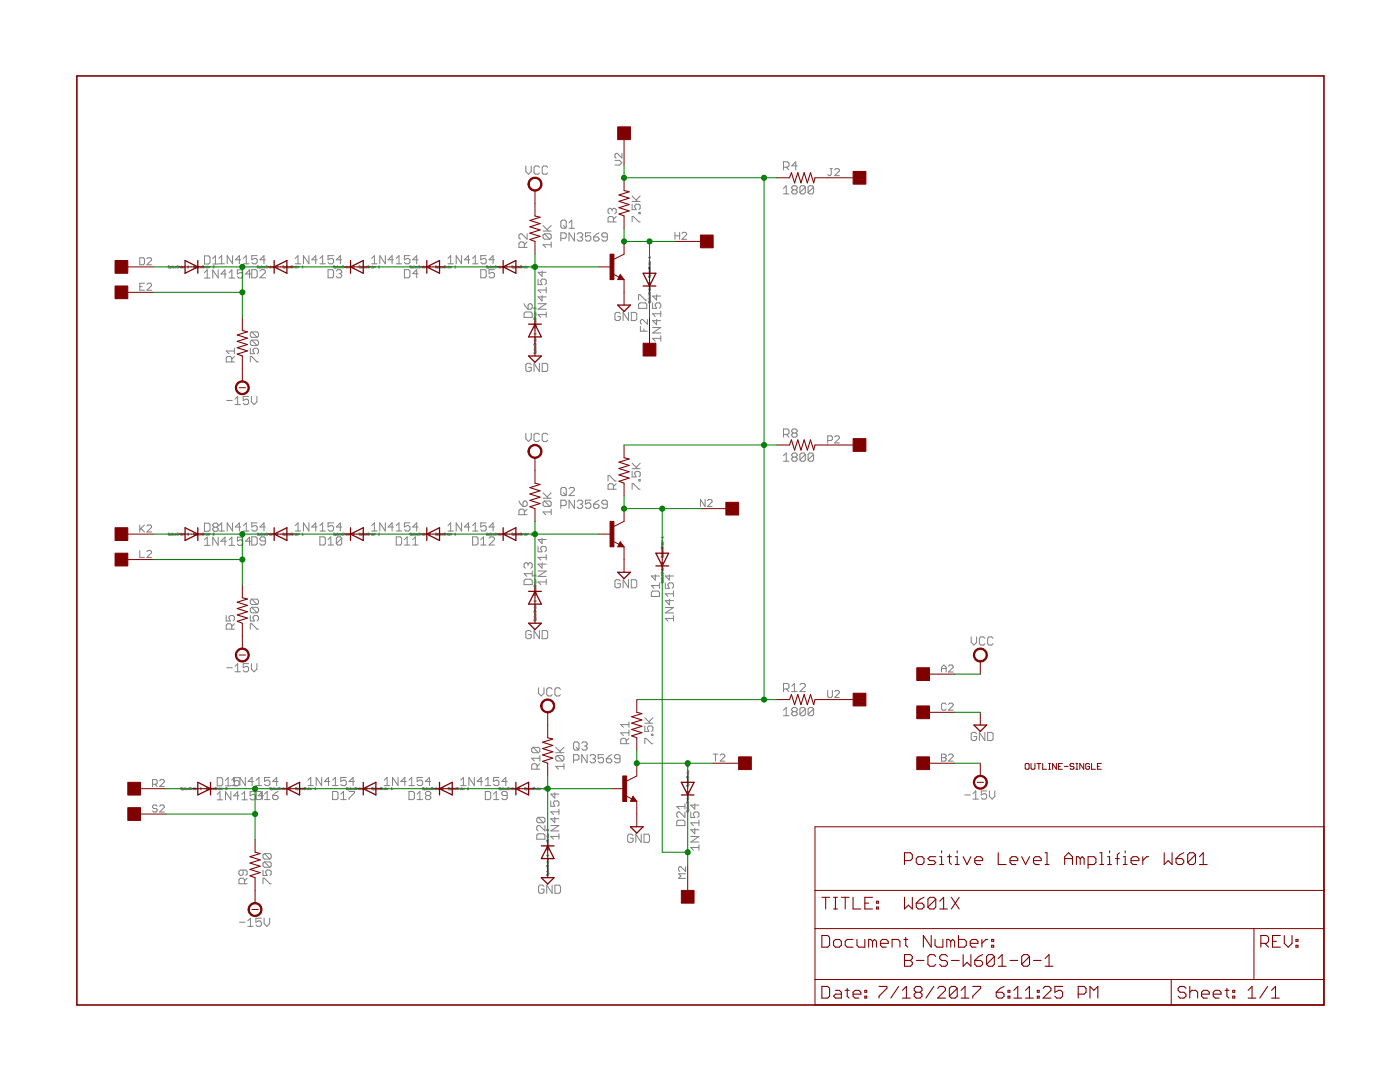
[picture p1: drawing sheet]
<svg xmlns="http://www.w3.org/2000/svg" width="279mm" height="216mm" viewBox="0 0 279 216" stroke-linecap="round" stroke-linejoin="round" font-family="sans-serif">
<g fill="none" stroke="#808080" stroke-width=".2">
<path d="M104.9 33.1v1.1l.6 .6 .5-.6v-1.1M107.7 33.4l-.3-.3h-.6l-.2 .3v1.1l.2 .3h.6l.3-.3M109.3 33.4l-.3-.3h-.5l-.3 .3v1.1l.3 .3h.5l.3-.3M122.7 32h1l.4 .5-.4 .4h-1M124.1 30.6v.9l-.9-.9h-.2l-.3 .2v.5l.3 .2M126.2 39.1l1 1.1M127.8 39.1l-.8 .8M156.4 33.4h.8l.3-.3v-.5l-.3-.3h-.8v1.6M156.4 37.6l.5-.5v1.6M156.4 38.7h1.1M156.9 33.4l.6 .5M158.3 37.9l-.3 .3v.2l.3 .3h.5l.3-.3v-.2l-.3-.3"/>
<path d="M158.3 37.9l-.3-.3v-.3l.3-.2h.5l.3 .2v.3l-.3 .3M158.3 37.9h.5M159.1 33.1h-1.1l.8-.8v1.6M160.7 37.3v1.1l-.3 .3h-.5l-.3-.3M160.7 37.3l-.3-.2h-.5l-.3 .2v1.1M160.7 37.3l-1.1 1.1M162.4 37.3v1.1l-.3 .3h-.6l-.2-.3M162.4 37.3l-.3-.2h-.6l-.2 .2v1.1M162.4 37.3l-1.1 1.1M165.7 33.7h.4M165.9 33.7v1.1l-.2 .3h-.3l-.2-.3M166.6 33.9l.2-.2h.5l.2 .2v.2l-.9 1h.9"/>
<path d="M27.9 51.4h.7l.2 .3v.9l-.2 .2h-.7zM27.9 57.2h.5M28.8 56.5h-.9v1.4h.9M29.3 56.7l.2-.2h.5l.2 .2v.3l-.9 .9h.9M29.3 51.7l.2-.3h.5l.2 .3v.2l-.9 .9h.9M33.8 53.1h-.3l.3 .2-.1 .1h-.2M33.9 53.4h.3l-.1-.2h-.2v.4M34.3 53.4h.1M34.3 53.2l.1 .2M34.4 53v.1M34.8 53.2l-.3 .1 .1 .1h.2M34.9 53.3h.3l-.1-.1-.2 .1 .2 .1"/>
<path d="M35.4 53.1h.2l-.1 .3h-.2zM35.7 53.2v.2M35.9 53.2l-.2 .1M36.2 53.1v.3h-.2v-.2h.2M36.4 53.3h.2v-.1l-.2 .1 .2 .1M36.7 53.2v.2M36.9 53.2l-.2 .1M37.4 53.4h.3M37.4 53.2l.1-.1v.3M38.9 53.1h-.3l.3 .2-.1 .1h-.2M39 53.4h.2l.1-.1-.3-.1v.4M39.4 53.4h.1"/>
<path d="M39.4 53.2l.1 .2M39.5 53v.1M39.9 53.2l-.3 .1 .1 .1h.2M40 53.3h.3l-.1-.1-.2 .1 .2 .1M40.4 53.1h.2v.3h-.2zM40.7 53.2v.2M40.8 51.1h.8l.3 .2v1.1l-.3 .3h-.8zM40.8 54.4l.6-.6v1.7M40.8 55.5h1.1M40.9 53.2l-.2 .1M41.3 53.1v.3h-.2v-.2h.2M41.4 53.3h.3l-.1-.1-.2 .1 .2 .1"/>
<path d="M41.8 53.2v.2M42 53.2l-.2 .1M42.5 52.7h1M42.5 51.6l.5-.5v1.6M42.5 53.1h.3l-.3 .3h.3M43.5 53.8v1.7l-1-1.7v1.7M43.7 51.6l.5-.6v1.6M43.7 52.6h1.1M45.2 54.7h-1.1l.8-.9v1.7M45.7 55.5h1.1M45.7 54.4l.6-.6v1.7M46.4 51v1.6l-1.1-1.6v1.6"/>
<path d="M48 51.8h-1l.8-.8v1.6M48.5 53.8h-1.1v.9l.5-.3h.3l.3 .3v.5l-.3 .3h-.6l-.2-.3M48.6 52.6h1.1M48.6 51.6l.5-.6v1.6M50.1 54.7h-1.1l.8-.9v1.7M50.2 53.8h.9l.2 .3v1.1l-.2 .2h-.9zM51.3 51h-1.1v.8l.9-.2 .2 .2v.6l-.2 .2h-.6l-.3-.2M51.6 53.1h-.3l.3 .2-.1 .1h-.2M51.7 53.4h.2l.1-.1-.3-.1v.4M51.9 54.1l.3-.3h.5l.3 .3v.3l-1.1 1h1.1M52.1 53.4h.1M52.1 53.2v.2"/>
<path d="M52.1 53v.1M52.6 53.2l-.3 .1 .1 .1h.2M52.7 53.3h.3l-.1-.1-.2 .1 .2 .1M53 51.8h-1.1l.8-.8v1.6M53.1 53.1h.2v.3h-.2zM53.4 53.2v.2M53.6 53.2l-.2 .1M54 53.1v.3h-.2v-.2h.2M54.1 53.3h.3l-.1-.1-.2 .1 .2 .1M54.5 53.2v.2M54.7 53.2l-.2 .1M55.2 53.1h.3l-.3 .3h.3"/>
<path d="M56.7 53.1h-.3l.3 .2-.1 .1h-.2M56.8 53.4h.2v-.1l-.2-.1v.4M57.1 53.4h.2M57.1 53.2l.1 .2M57.2 53v.1M57.7 53.2l-.3 .1 .1 .1h.2M57.8 53.3h.2v-.1l-.2 .1 .2 .1M58.2 53.1h.2v.3h-.2zM58.5 53.2v.2M58.7 53.2l-.2 .1M58.9 51.6l.6-.6v1.6M58.9 52.6h1.1"/>
<path d="M59.1 53.1v.3h-.3l.1-.2h.2M59.2 53.3h.3l-.1-.1-.2 .1 .2 .1M59.6 53.2v.2M59.8 53.2l-.2 .1M60.3 53.4h.2M60.3 53.2l.1-.1v.3M61.7 51v1.6l-1.1-1.6v1.6M63.3 51.8h-1.1l.8-.8v1.6M63.8 52.6h1.1M63.8 51.6l.6-.6v1.6M65.5 53.8h.8l.3 .3v1.1l-.3 .2h-.8zM66.6 51h-1.1v.8l.5-.2h.3l.3 .2v.6l-.3 .2h-.6l-.2-.2"/>
<path d="M66.8 53.1h-.2l.2 .2v.1h-.2M67 53.4h.2l-.1-.2h-.1v.4M67.1 54.1l.3-.3h.5l.3 .3v.3l-.3 .2M67.3 53.4h.1M67.3 53.2l.1 .2M67.4 53v.1M67.6 54.6h.3M67.8 53.2l-.2 .1v.1h.2M67.9 54.6l.3 .3v.3l-.3 .2h-.5l-.3-.2M67.9 53.3h.3l-.1-.1-.2 .1 .2 .1M68.2 51.8h-1.1l.8-.8v1.6M68.3 53.1h.3l-.1 .3h-.2z"/>
<path d="M68.7 53.2v.2M68.9 53.2l-.2 .1M69.3 53.1v.3h-.3l.1-.2h.2M69.4 53.3h.2v-.1l-.2 .1 .2 .1M69.7 53.2v.2M69.9 53.2l-.2 .1M70.4 53.1h.3l-.3 .3h.3M71.9 53.1h-.3l.3 .2-.1 .1h-.2M72 53.4h.3l-.1-.2h-.2v.4M72.4 53.4h.1M72.4 53.2l.1 .2M72.5 53v.1"/>
<path d="M72.9 53.2l-.3 .1 .1 .1h.2M73 53.3h.3l-.1-.1-.2 .1 .2 .1M73.4 53.1h.2v.3h-.2zM73.8 53.2v.2M74 53.2l-.2 .1M74.2 51.6l.5-.6v1.6M74.2 52.6h1M74.3 53.1v.3h-.2v-.2h.2M74.4 53.3h.3v-.1l-.3 .1 .3 .1M74.8 53.2v.2M75 53.2l-.2 .1M75.5 53.4h.3"/>
<path d="M75.5 53.2l.1-.1v.3M76.9 51v1.6l-1.1-1.6v1.6M78.5 51.8h-1.1l.9-.8v1.6M79.1 52.6h1.1M79.1 51.6l.5-.6v1.6M80.7 53.8h.8l.3 .3v1.1l-.3 .2h-.8zM81.8 51h-1.1v.8l.6-.2h.2l.3 .2v.6l-.3 .2h-.5l-.3-.2M82.1 53.1h-.3l.3 .2-.1 .1h-.2M82.2 53.4h.2v-.2h-.2v.4M82.5 53.4h.2M82.5 53.2l.1 .2M82.6 53v.1"/>
<path d="M83.1 53.2l-.3 .1 .1 .1h.2M83.2 53.3h.2v-.1l-.2 .1 .2 .1M83.4 51.8h-1l.8-.8v1.6M83.4 54.6h-1l.8-.8v1.6M83.5 53.1h.3l-.1 .3h-.2zM83.9 53.2v.2M84.1 53.2l-.2 .1M84.5 53.1v.3h-.3l.1-.2h.2M84.6 53.3h.3l-.1-.1-.2 .1 .2 .1M85 53.2v.2M85.2 53.2l-.2 .1M85.7 53.1h.2l-.2 .3h.2"/>
<path d="M87.1 53.1h-.2l.2 .2v.1h-.2M87.2 53.4h.2l.1-.1-.3-.1v.4M87.6 53.4h.2M87.6 53.2l.1 .2M87.7 53v.1M88.1 53.2l-.2 .1v.1h.2M88.3 53.3h.2v-.1l-.2 .1 .2 .1M88.6 53.1h.3l-.1 .3h-.2zM89 53.2v.2M89.2 53.2l-.2 .1M89.4 51.6l.5-.6v1.6M89.4 52.6h1.1"/>
<path d="M89.6 53.1v.3h-.3l.1-.2h.2M89.7 53.3h.2v-.1l-.2 .1 .2 .1M90.1 53.2v.2M90.3 53.2l-.2 .1M90.7 53.4h.3M90.7 53.2l.2-.1v.3M92.1 51v1.6l-1.1-1.6v1.6M93.8 51.8h-1.1l.8-.8v1.6M94.3 52.6h1.1M94.3 51.6l.5-.6v1.6M95.9 53.8h.9l.2 .3v1.1l-.2 .2h-.9zM97 51h-1.1v.8l.6-.2h.3l.2 .2v.6l-.2 .2h-.6l-.3-.2"/>
<path d="M97.3 53.1h-.3l.3 .2-.1 .1h-.2M97.4 53.4h.2l.1-.1-.3-.1v.4M97.8 53.4h.1M97.8 53.2l.1 .2M97.9 53v.1M98.3 53.2l-.3 .1 .1 .1h.2M98.4 53.3h.3l-.1-.1-.2 .1 .2 .1M98.7 53.8h-1.1v.8l.5-.2h.3l.3 .2v.6l-.3 .2h-.5l-.3-.2M98.7 51.8h-1.1l.8-.8v1.6M98.8 53.1h.2v.3h-.2zM99.2 53.2v.2M99.4 53.2l-.2 .1"/>
<path d="M99.7 53.1v.3h-.2v-.2h.2M99.8 53.3h.3l-.1-.1-.2 .1 .2 .1M100.2 53.2v.2M100.4 53.2l-.2 .1M100.9 53.1h.3l-.3 .3h.3M102.4 53.1h-.3l.3 .2-.1 .1h-.2M102.5 53.4h.2v-.1l-.2-.1v.4M102.9 53.4h.1M102.9 53.2v.2M102.9 53v.1M103.4 53.2l-.3 .1 .1 .1h.2M103.5 53.3h.2v-.1l-.2 .1 .2 .1"/>
<path d="M103.9 53.1h.2v.3h-.2zM104.2 53.2v.2M104.4 53.2l-.2 .1M104.6 49.4v-.8l-.2-.3h-.6l-.2 .3v.8h1.6M104.8 53.1v.3h-.2v-.2h.2M104.9 53.3h.3l-.1-.1-.2 .1 .2 .1M105.2 46.7v1l-1.1-1h-.3l-.2 .2v.6l.2 .2M105.2 48.3l-.6 .5M105.3 53.2v.2M105.5 53.2l-.2 .1M106 53.4h.2M106 53.2l.1-.1v.3"/>
<path d="M107.4 55.7v1.1h.8l-.3-.6v-.2l.3-.3h.5l.3 .3v.5l-.3 .3M108.2 54.1v1l-.8-.8h1.6M108.2 59v1l-.8-.8h1.6M108.4 46.1h1.6M108.4 45l1.1 1.1M108.6 46.7h1.1l.3 .2v.6l-.3 .2M108.6 46.7l-.2 .2v.6l.2 .2h1.1M108.6 46.7l1.1 1M109 57.9h-1.6l.5 .5M109 57.3v1.1M110 48.8h-1.6l.5 .6M110 48.3v1.1"/>
<path d="M110 45l-.8 .8M111.9 44.2l.3-.3h.5l.3 .3v1.1l-.3 .3h-.5l-.3-.3zM111.9 47.6h.8l.3-.3v-.6l-.3-.2h-.8v1.6M112.5 45l.5 .6M113.6 45.6h1M113.6 44.5l.5-.6v1.7M114.6 46.5v1.6l-1-1.6v1.6M115.2 46.7l.3-.2h.5l.3 .2v.3l-.3 .3M115.7 47.3h.3M116 47.3l.3 .3v.2l-.3 .3h-.5l-.3-.3M117.9 46.5h-1.1v.8l.6-.3h.2l.3 .3v.5l-.3 .3h-.5l-.3-.3M118.5 47.3h.8l.2 .3v.2l-.2 .3h-.6l-.2-.3z"/>
<path d="M119.5 46.5l-.5 .2-.5 .6M121.2 47.3h-.8l-.3-.3v-.3l.3-.2h.5l.3 .2v1.1l-.3 .3h-.5l-.3-.3M122.2 41.8l.2-.2h.3l.3 .2v.6l-.3 .3M122.2 41.8l-.3-.2h-.3l-.3 .2v.6l.3 .3M122.2 41.8v.3M122.4 44.3v-.8l-.2-.3h-.6l-.3 .3v.8h1.7M123 43.2l-.6 .6M126.2 40.7v1.1h.8l-.3-.5v-.3l.3-.3h.5l.3 .3v.6l-.3 .2M126.2 44.3v-1.1h.2l1.1 1.1h.3M126.2 40.2h1.6M127.4 59.9v-1.1h.3l1.1 1.1h.3M127.5 42.4h.3v.3h-.3z"/>
<path d="M129.4 54.5h.1M129.4 59.6h.1M129.4 52.7h.4v.2h-.2v-.2M129.4 57.7h.4v.2l-.2 .1v-.3M129.5 55.1l-.1 .2 .2 .1 .2-.3v.3M129.5 53.4h.3v.2h-.3zM129.5 58.4h.3v.2l-.3 .1zM129.6 53.2h.2M129.6 54.1v.3l.2-.1v-.2M129.6 59.2v.2h.2v-.2M129.6 52l.1 .2M129.6 53l.1 .2"/>
<path d="M129.6 57.1l.1 .2M129.6 58.1l.1 .2M129.6 52.2h.2M129.6 58.3h.2M129.6 57.3h.2M129.8 56.3v.3l-.2-.3-.2 .1 .1 .2M129.8 51.2v.3M129.8 52.4v.2l-.2-.2 .1-.1v.3M129.8 53.8v.2l-.2-.2 .1-.1v.3M129.8 54.5v.1M129.8 55v-.2l-.2-.1v.3h.3M129.8 57.4v.2l-.2-.2h.1v.2"/>
<path d="M129.8 58.9v.2l-.2-.2 .1-.1v.3M129.8 59.6v.1M129.8 54.5l-.2 .1M129.8 59.6l-.2 .1M129.8 51.4h-.4l.2 .1M131 58.8v1.1l-.8-.8h1.7M134.7 46.4v1.4M134.7 47.1h.9M135.6 46.4v1.4M136.1 46.6l.2-.2h.5l.2 .2v.2l-.9 1h.9M45.3 79.9h1.1M46.2 72.2v-.8l-.2-.3h-.6l-.3 .3v.8h1.7"/>
<path d="M46.8 69.5v1.1M46.8 71.1l-.6 .6M46.8 70h-1.7l.6 .6M46.9 79.7l.5-.6v1.6M49.6 79.1h-1.1v.8l.8-.2 .3 .2v.6l-.3 .2h-.5l-.3-.2M50 69.5v1.1h.8l-.3-.6v-.2l.3-.3h.5l.3 .3v.5l-.3 .3M50 72.2v-1.1h.2l1.1 1.1h.3M50.2 79.1v1.1l.5 .5 .6-.5v-1.1M50.2 66.2h1.1l.3 .3v.5l-.3 .3M50.2 67.9h1.1l.3 .2v.6l-.3 .2M50.2 67.9l-.2 .2v.6l.2 .2h1.1M50.2 66.2l-.2 .3v.5l.2 .3h1.1"/>
<path d="M50.2 67.9l1.1 1M50.2 66.2l1.1 1.1M104.6 60.6l.3 .6 .5 .5M104.9 62.3h1l.3 .2v.8h-1.6v-.8zM105.4 60.9l.3-.3h.2l.3 .3v.5l-.3 .3h-.5zM106 72.8l-.3-.3h-.5l-.3 .3v1.1l.3 .2h.5l.3-.2v-.6h-.5M106.5 69.8h.1M106.5 64.7h.1M106.6 62.8h.4v.2l-.2 .1-.1-.3M106.6 68.7l.3-.1 .1 .2-.4 .1zM106.6 67.9h.4v.2l-.2 .1-.1-.3M106.6 65.3v.1l.1 .1 .2-.2v.2"/>
<path d="M106.6 70.3v.2l.1 .1 .2-.3v.3M106.6 63.5h.3l.1 .2-.4 .1zM106.7 64.3l.1 .2h.2v-.2M106.7 69.3l.1 .3 .2-.1v-.2M106.7 62.1l.1 .2M106.7 63.2l.1 .2M106.7 67.2l.1 .2M106.7 68.3l.1 .2M106.7 68.5h.3M106.7 67.4h.3M106.7 63.4h.3M106.7 62.3h.3"/>
<path d="M107 61.4v.3l-.3-.3-.1 .1v.2M107 62.5l-.1 .2-.2-.2h.1v.2M107 63.9l-.1 .2-.2-.2h.1v.2M107 64.6v.2M107 65.1v-.2h-.2l-.1 .2h.4M107 66.5v.2M107 67.6l-.1 .2-.2-.2 .1-.1v.3M107 69l-.1 .2-.2-.2h.1v.2M107 69.7v.1M107 70.2v-.2h-.2l-.1 .2h.4M107 64.7l-.3 .1M107 69.8h-.3"/>
<path d="M107 66.6h-.4l.1 .1M107.4 60.6h1.6l-1.6 1.1h1.6M107.7 72.5v1.6l-1.1-1.6v1.6M108.2 72.5h.8l.3 .3v1.1l-.3 .2h-.8zM109 62.8h-1.6l.5 .5M109 62.3v1M123.8 62.6l-.3-.3h-.5l-.3 .3v1.1l.3 .3h.5l.3-.3v-.5h-.5M125.4 62.3v1.7l-1-1.7v1.7M126 62.3h.8l.3 .3v1.1l-.3 .3h-.8zM127.7 60.4h1.1l.3 .3v.8h-1.7v-.8zM127.8 65.2v.9h1.4M128.5 65.6v.5"/>
<path d="M129.2 63.8v.9l-.9-.9h-.3l-.2 .2v.5l.2 .2M129.5 60.2l-.1 .2h.2l.2-.2v.2M129.8 60.1v-.2l-.2-.1v.3h.3M130.2 60.4v1.1h.8l-.2-.5v-.3l.2-.3h.6l.3 .3v.6l-.3 .2M130.2 65.3h1.7l-1.7 1.1h1.7M131 63.7v1.1l-.8-.8h1.7M131.9 67.5h-1.7l.6 .6M131.9 62.1v1.1M131.9 67v1.1M131.9 62.6h-1.7l.6 .6M46.9 80.7h1.1M103.6 100l.2 .5 .6 .5"/>
<path d="M104.6 100h.3l.3 .2v.6l-.3 .2h-.5v-.8zM104.9 86.5v1l.6 .6 .5-.6v-1M107.7 86.7l-.3-.2h-.6l-.2 .2v1.1l.2 .3h.6l.3-.3M108.4 99.4h1.6M108.4 98.3l1.1 1.1M108.6 100h1.1l.3 .2v.6l-.3 .2M108.6 100l-.2 .2v.6l.2 .2h1.1M108.6 100l1.1 1M109.3 86.7l-.3-.2h-.5l-.3 .2v1.1l.3 .3h.5l.3-.3M110 98.3l-.8 .8M111.9 97.5l.3-.2h.5l.3 .2v1.1l-.3 .3h-.5l-.3-.3zM112.5 98.3l.5 .6"/>
<path d="M113.6 97.5l.2-.2h.6l.2 .2v.3l-1 1.1h1M114.6 99.8v1.6l-1-1.6v1.6M117.9 99.8h-1.1v.8l.6-.3h.2l.3 .3v.6l-.3 .2h-.5l-.3-.2M119.5 99.8l-1 .8M121.3 96v-1.1h.3l1.1 1.1h.3M122.4 97.6v-.8l-.2-.3h-.6l-.3 .3v.8h1.7M123 96.5l-.6 .6M126.2 94.1v1.1h.8l-.3-.6v-.3l.3-.2h.5l.3 .2v.6l-.3 .3M126.2 97.6v-1.1h.2l1.1 1.1h.3M126.2 93.5h1.6M126.2 92.4l1 1.1M127.5 95.7h.3v.3h-.3z"/>
<path d="M127.8 92.4l-.8 .8M140.7 99.7v1.4l-.9-1.4v1.4M141.2 99.9l.2-.2h.5l.2 .2v.2l-.9 1h.9M156.4 86.7h.8l.3-.3v-.5l-.3-.3h-.8v1.6M156.4 90.9l.5-.5v1.6M156.4 92h1.1M156.9 86.7l.6 .5M158.3 86.4l-.3-.3v-.2l.3-.3h.5l.3 .3v.2l-.3 .3M158.3 86.4l-.3 .3v.3l.3 .2h.5l.3-.2v-.3l-.3-.3M158.3 91.2l-.3-.3v-.2l.3-.3h.5l.3 .3v.2l-.3 .3M158.3 91.2l-.3 .3v.3l.3 .2h.5l.3-.2v-.3l-.3-.3M158.3 91.2h.5"/>
<path d="M158.3 86.4h.5M160.7 90.7l-.3-.3h-.5l-.3 .3v1.1M160.7 90.7v1.1l-.3 .2h-.5l-.3-.2M160.7 90.7l-1.1 1.1M162.4 90.7l-.3-.3h-.6l-.2 .3v1.1M162.4 90.7v1.1l-.3 .2h-.6l-.2-.2M162.4 90.7l-1.1 1.1M165.2 87.9h.7l.2-.2v-.5l-.2-.2h-.7v1.4M166.6 87.2l.2-.2h.5l.2 .2v.2l-.9 1h.9M27.9 109.8v1.4h.9M27.9 104.8v1.4M28.1 105.5l.7 .7"/>
<path d="M28.8 104.8l-.9 .9M29.3 110.1l.2-.3h.5l.2 .3v.2l-.9 .9h.9M29.3 105l.2-.2h.5l.2 .2v.2l-.9 1h.9M33.8 106.4h-.3l.3 .2-.1 .2-.2-.1M33.9 106.8h.2l.1-.2-.3-.1v.4M34.3 106.5l.1 .3M34.3 106.8h.1M34.4 106.3v.1M34.8 106.5l-.3 .1 .1 .2h.2M34.9 106.6h.3l-.1-.1-.2 .1 .2 .2M35.4 106.4h.2l-.1 .4-.2-.1zM35.7 106.5v.3"/>
<path d="M35.9 106.5l-.2 .1M36.2 106.4v.4l-.2-.1v-.2h.2M36.4 106.6h.2v-.1l-.2 .1 .2 .2M36.7 106.5v.3M36.9 106.5l-.2 .1M37.4 106.5l.1-.1v.4M37.4 106.8h.3M38.9 106.4h-.3l.3 .2-.1 .2-.2-.1M39 106.8h.2l.1-.2-.3-.1v.4M39.4 106.5l.1 .3M39.4 106.8h.1M39.5 106.3v.1"/>
<path d="M39.9 106.5l-.3 .1 .1 .2h.2M40 106.6h.3l-.1-.1-.2 .1 .2 .2M40.4 106.4h.2v.4l-.2-.1zM40.7 106.5v.3M40.8 108.8h1.1M40.8 107.7l.6-.5v1.6M40.8 104.4h.8l.3 .3v1l-.3 .3h-.8zM40.9 106.5l-.2 .1M41.3 106.4v.4l-.2-.1v-.2h.2M41.4 106.6h.3l-.1-.1-.2 .1 .2 .2M41.8 106.5v.3M42 106.5l-.2 .1"/>
<path d="M42.5 106.4h.3l-.3 .4h.3M42.7 105.2l-.2-.3v-.2l.2-.3h.6l.2 .3v.2l-.2 .3M42.7 105.2l-.2 .3v.2l.2 .3h.6l.2-.3v-.2l-.2-.3M42.7 105.2h.6M43.5 107.2v1.6l-1-1.6v1.6M43.7 104.9l.5-.6v1.7M43.7 106h1.1M45.2 108h-1.1l.8-.8v1.6M45.7 108.8h1.1M45.7 107.7l.6-.5v1.6M46.4 104.3v1.7l-1.1-1.7v1.7M48 105.2h-1l.8-.9v1.7"/>
<path d="M48.5 107.2h-1.1v.8l.5-.3h.3l.3 .3v.5l-.3 .3h-.6l-.2-.3M48.6 104.9l.5-.6v1.7M48.6 106h1.1M50.1 108h-1.1l.8-.8v1.6M50.2 119.5h1.1l.3 .3v.6l-.3 .2M50.2 119.5l-.2 .3v.6l.2 .2h1.1M50.2 119.5l1.1 1.1M50.2 107.1h.9l.2 .3v1.1l-.2 .3h-.9zM51.3 104.3h-1.1v.9l.9-.3 .2 .3v.5l-.2 .3h-.6l-.3-.3M51.6 106.4h-.3l.3 .2-.1 .2-.2-.1M51.7 106.8h.2l.1-.2-.3-.1v.4M52.1 106.5v.3"/>
<path d="M52.1 106.8h.1M52.1 106.3v.1M52.6 106.5l-.3 .1 .1 .2h.2M52.7 106.6h.3l-.1-.1-.2 .1 .2 .2M53 105.2h-1.1l.8-.9v1.7M53 107.9h-.8l-.3-.2v-.3l.3-.3h.5l.3 .3v1.1l-.3 .3h-.5l-.3-.3M53.1 106.4h.2v.4l-.2-.1zM53.4 106.5v.3M53.6 106.5l-.2 .1M54 106.4v.4l-.2-.1v-.2h.2M54.1 106.6h.3l-.1-.1-.2 .1 .2 .2M54.5 106.5v.3"/>
<path d="M54.7 106.5l-.2 .1M55.2 106.4h.3l-.3 .4h.3M56.7 106.4h-.3l.3 .2-.1 .2-.2-.1M56.8 106.8h.2v-.2l-.2-.1v.4M57.1 106.5l.1 .3M57.1 106.8h.2M57.2 106.3v.1M57.7 106.5l-.3 .1 .1 .2h.2M57.8 106.6h.2v-.1l-.2 .1 .2 .2M58.2 106.4h.2v.4l-.2-.1zM58.5 106.5v.3M58.7 106.5l-.2 .1"/>
<path d="M58.9 104.9l.6-.6v1.7M58.9 106h1.1M59.1 106.4v.4l-.3-.1 .1-.2h.2M59.2 106.6h.3l-.1-.1-.2 .1 .2 .2M59.6 106.5v.3M59.8 106.5l-.2 .1M60.3 106.5l.1-.1v.4M60.3 106.8h.2M61.7 104.3v1.7l-1.1-1.7v1.7M63.3 105.2h-1.1l.8-.9v1.7M63.8 106h1.1M63.8 104.9l.6-.6v1.7"/>
<path d="M63.8 107.1h.9l.2 .3v1.1l-.2 .3h-.9zM65.5 108.8h1.1M65.5 107.7l.5-.6v1.7M66.6 104.3h-1.1v.9l.5-.3h.3l.3 .3v.5l-.3 .3h-.6l-.2-.3M66.8 106.4h-.2v.1l.2 .2h-.2M67 106.8h.1l.1-.2-.2-.1v.4M67.3 106.8h.1M67.3 106.5l.1 .3M67.4 106.3v.1M67.8 106.5l-.2 .1v.2h.2M67.9 106.6h.3l-.1-.1-.2 .1 .2 .2M68.2 107.4v1.1l-.3 .3h-.5l-.3-.3"/>
<path d="M68.2 107.4l-.3-.3h-.5l-.3 .3v1.1M68.2 105.2h-1.1l.8-.9v1.7M68.2 107.4l-1.1 1.1M68.4 106.4h.2l-.1 .4-.2-.1zM68.7 106.5v.3M68.9 106.5l-.2 .1M69.3 106.4v.4h-.2l-.1-.2 .3-.1M69.4 106.6h.2v-.1l-.2 .1 .2 .2M69.7 106.5v.3M69.9 106.5l-.2 .1M70.4 106.4h.3l-.3 .4h.3M71.9 106.4h-.2l-.1 .1 .3 .2h-.3"/>
<path d="M72 106.8h.2l.1-.2-.3-.1v.4M72.4 106.8h.1M72.4 106.5l.1 .3M72.5 106.3v.1M72.9 106.5l-.3 .1 .1 .2h.2M73 106.6h.3l-.1-.1-.2 .1 .2 .2M73.4 106.4h.2v.4l-.2-.1zM73.8 106.5v.3M74 106.5l-.2 .1M74.2 104.9l.5-.6v1.7M74.2 106h1M74.3 106.4v.4h-.2v-.2l.2-.1"/>
<path d="M74.4 106.6h.3v-.1l-.3 .1 .3 .2M74.8 106.5v.3M75 106.5l-.2 .1M75.5 106.8h.3M75.5 106.5l.1-.1v.4M76.9 104.3v1.7l-1.1-1.7v1.7M78.5 105.2h-1.1l.9-.9v1.7M79.1 106h1.1M79.1 104.9l.5-.6v1.7M79.1 107.1h.8l.3 .3v1.1l-.3 .3h-.8zM80.7 108.8h1.1M80.7 107.7l.6-.6v1.7"/>
<path d="M81.8 104.3h-1.1v.9l.6-.3h.2l.3 .3v.5l-.3 .3h-.5l-.3-.3M82.1 106.4h-.2l-.1 .1 .3 .2h-.3M82.2 106.8h.2v-.2l-.2-.1v.4M82.4 108.8h1M82.4 107.7l.5-.6v1.7M82.5 106.8h.2M82.5 106.5l.1 .3M82.6 106.3v.1M83.1 106.5l-.3 .1 .1 .2h.2M83.2 106.6h.2v-.1l-.2 .1 .2 .2M83.4 105.2h-1l.8-.9v1.7M83.5 106.4h.3l-.1 .4-.2-.1z"/>
<path d="M83.9 106.5v.3M84.1 106.5l-.2 .1M84.5 106.4v.4h-.2l-.1-.2 .3-.1M84.6 106.6h.3l-.1-.1-.2 .1 .2 .2M85 106.5v.3M85.2 106.5l-.2 .1M85.7 106.4h.2l-.2 .4h.2M87.1 106.4h-.1l-.1 .1 .2 .2h-.2M87.2 106.8h.2l.1-.2-.3-.1v.4M87.6 106.8h.2M87.6 106.5l.1 .3M87.7 106.3v.1"/>
<path d="M88.1 106.5l-.2 .1v.2h.2M88.3 106.6h.2v-.1l-.2 .1 .2 .2M88.7 106.4h.2l-.1 .4-.2-.1zM89 106.5v.3M89.2 106.5l-.2 .1M89.4 104.9l.5-.6v1.7M89.4 106h1.1M89.6 106.4v.4h-.2l-.1-.2 .3-.1M89.7 106.6h.2v-.1l-.2 .1 .2 .2M90.1 106.5v.3M90.3 106.5l-.2 .1M90.7 106.8h.3"/>
<path d="M90.7 106.5l.2-.1v.4M92.1 104.3v1.7l-1.1-1.7v1.7M93.8 105.2h-1.1l.8-.9v1.7M94.3 104.9l.5-.6v1.7M94.3 106h1.1M94.3 107.1h.8l.3 .3v1.1l-.3 .3h-.8zM95.9 108.8h1.1M95.9 107.7l.6-.6v1.7M97 104.3h-1.1v.9l.6-.3h.3l.2 .3v.5l-.2 .3h-.6l-.3-.3M97.3 106.4h-.2l-.1 .1 .3 .2h-.3M97.4 106.8h.2l.1-.2-.3-.1v.4M97.6 107.4l.3-.3h.5l.3 .3v.3l-1.1 1.1h1.1"/>
<path d="M97.8 106.5l.1 .3M97.8 106.8h.1M97.9 106.3v.1M98.3 106.5l-.3 .1 .1 .2h.2M98.4 106.6h.3l-.1-.1-.2 .1 .2 .2M98.7 105.2h-1.1l.8-.9v1.7M98.8 106.4h.2v.4l-.2-.1zM99.2 106.5v.3M99.4 106.5l-.2 .1M99.7 106.4v.4h-.2v-.2l.2-.1M99.8 106.6h.3l-.1-.1-.2 .1 .2 .2M100.2 106.5v.3"/>
<path d="M100.4 106.5l-.2 .1M100.9 106.4h.3l-.3 .4h.3M102.4 106.4h-.2l-.1 .1 .3 .2h-.3M102.5 106.8h.2v-.2l-.2-.1v.4M102.9 106.5v.3M102.9 106.8h.1M102.9 106.3v.1M103.4 106.5l-.3 .1 .1 .2h.2M103.5 106.6h.2v-.1l-.2 .1 .2 .2M103.9 106.4h.2v.4l-.2-.1zM104.2 106.5v.3M104.4 106.5l-.2 .1"/>
<path d="M104.6 102.7v-.8l-.2-.3h-.6l-.2 .3v.8h1.6M104.8 106.4v.4h-.2v-.2l.2-.1M104.9 115.6h1l.3 .2v.8h-1.6v-.8zM104.9 106.6h.3l-.1-.1-.2 .1 .2 .2M105.2 101.6l-.6 .6M105.3 106.5v.3M105.4 112.6l-.3-.3h-.2l-.3 .3v.5l.3 .3M105.4 112.6l.3-.3h.2l.3 .3v.5l-.3 .3M105.4 112.6v.2M105.5 106.5l-.2 .1M106 106.5l.1-.1v.4M106 106.8h.2"/>
<path d="M106.2 113.9v1.1M106.2 114.5h-1.6l.5 .5M106.5 118h.1M106.6 116.2h.4v.2h-.2l-.1-.2M106.6 116.9l.3-.1 .1 .2-.4 .1zM106.6 118.6v.2l.1 .1 .2-.3v.3M106.7 115.7h.3M106.7 117.6l.1 .2h.2v-.2M106.7 115.5l.1 .2M106.7 116.5l.1 .2M106.7 116.7h.3M107 115.8l-.1 .2-.2-.2h.1v.2"/>
<path d="M107 114.7v.3l-.3-.3-.1 .1v.2M107 117.3l-.1 .2-.2-.2 .1-.1v.3M107 118v.1M107 118.5v-.2l-.2-.1-.1 .3h.4M107 119.8v.3M107 118l-.3 .1M107 119.9h-.4l.1 .2M107.4 109v1.1h.8l-.3-.5v-.3l.3-.3h.5l.3 .3v.5l-.3 .3M107.4 113.9h1.6l-1.6 1.1h1.6M108.2 107.4v1.1l-.8-.8h1.6M108.2 112.3v1.1l-.8-.8h1.6M109 111.2h-1.6l.5 .5"/>
<path d="M109 110.7v1M109 115.6v1M109 116.1h-1.6l.5 .5M110 101.6v1.1M110 102.2h-1.6l.5 .5M111.9 100.9h.8l.3-.3v-.5l-.3-.3h-.8v1.6M115.2 100.1l.3-.3h.5l.3 .3v.2l-.3 .3M115.7 100.6h.3M116 100.6l.3 .3v.3l-.3 .2h-.5l-.3-.2M118.5 100.6h.8l.2 .3v.3l-.2 .2h-.6l-.2-.2zM121.2 100.6h-.8l-.3-.3v-.2l.3-.3h.5l.3 .3v1.1l-.3 .2h-.5l-.3-.2M123.8 115.9l-.3-.2h-.5l-.3 .2v1.1l.3 .3h.5l.3-.3v-.5h-.5"/>
<path d="M125.4 115.7v1.6l-1-1.6v1.6M126 115.7h.8l.3 .2v1.1l-.3 .3h-.8zM130.3 117.9h1l.3 .3v.8h-1.6v-.8zM130.8 114.7v1.1l-.8-.9h1.6M131.6 116.8h-1.6l.5 .6M131.6 116.3v1.1M131.9 110.4h.1M131.9 115.5h.1M132 109.3l.3-.1 .1 .2-.4 .1zM132 114.4l.3-.1 .1 .2-.4 .1zM132 108.5h.4v.2l-.2 .1-.1-.3M132 113.6h.4v.2l-.2 .1-.1-.3"/>
<path d="M132 111v.2h.1l.2-.2v.2M132 116.1v.1l.1 .1 .2-.2v.2M132.1 110l.1 .2h.2v-.2M132.1 115l.1 .3 .2-.1v-.2M132.1 107.8l.1 .2M132.1 108.9l.1 .2M132.1 112.9l.1 .2M132.1 114l.1 .2M132.1 109.1h.3M132.1 108h.3M132.1 114.2h.3M132.1 113.1h.3"/>
<path d="M132.4 112.2v.2l-.3-.2h-.1v.2M132.4 107.1v.3M132.4 108.2l-.1 .2-.2-.2h.1v.2M132.4 109.7l-.1 .2-.2-.2 .1-.1v.3M132.4 110.3v.2M132.4 110.8v-.1l-.2-.1-.1 .2h.4M132.4 113.3l-.1 .2-.2-.2 .1-.1v.3M132.4 114.7l-.1 .2-.2-.2h.1v.2M132.4 115.4v.1M132.4 115.9v-.2h-.2l-.1 .2h.4M132.4 110.4l-.3 .1M132.4 115.5h-.3"/>
<path d="M132.4 107.2h-.4l.1 .2M132.8 116.3v1.1h.8l-.3-.6v-.2l.3-.3h.5l.3 .3v.5l-.3 .3M133.6 114.7v1.1l-.8-.9h1.6M133.6 119.6v1.1l-.8-.9h1.6M134.4 117.9v1.1M134.4 118.5h-1.6l.5 .5M45.1 122.8v1.1h.9l-.3-.5v-.3l.3-.3h.5l.3 .3v.5l-.3 .3M45.3 133.2h1.1M46.2 125.5v-.8l-.2-.2h-.6l-.3 .2v.8h1.7M46.8 124.5l-.6 .5M46.9 133l.5-.6v1.6M46.9 134h1.1"/>
<path d="M49.6 132.4h-1.1v.8l.6-.2h.2l.3 .2v.6l-.3 .2h-.5l-.3-.2M50 122.8v1.1h.8l-.3-.5v-.3l.3-.3h.5l.3 .3v.5l-.3 .3M50 125.5v-1h.2l1.1 1h.3M50.2 132.4v1.1l.5 .5 .6-.5v-1.1M50.2 121.2h1.1l.3 .3v.5l-.3 .3M50.2 121.2l-.2 .3v.5l.2 .3h1.1M50.2 121.2l1.1 1.1M106 126.1l-.3-.3h-.5l-.3 .3v1.1l.3 .2h.5l.3-.2v-.6h-.5M106.5 123.1h.1M106.6 122l.3-.1 .1 .2-.4 .1zM106.6 121.2h.4v.2l-.2 .1-.1-.3M106.6 123.7v.1l.1 .1 .2-.2v.2"/>
<path d="M106.7 122.7l.1 .2h.2v-.2M106.7 120.5l.1 .2M106.7 121.6l.1 .2M106.7 121.8h.3M106.7 120.7h.3M107 120.9l-.1 .2-.2-.2h.1v.2M107 122.4l-.1 .2-.2-.2 .1-.1v.3M107 123v.2M107 123.5v-.1l-.2-.1-.1 .2h.4M107 123.1l-.3 .1M107.5 137.2v1.1l.5 .6 .6-.6v-1.1M107.7 125.8v1.6l-1.1-1.6v1.6"/>
<path d="M108.2 125.8h.8l.3 .3v1.1l-.3 .2h-.8zM110.2 137.5l-.3-.3h-.5l-.3 .3v1.1l.3 .3h.5l.3-.3M111.8 137.5l-.2-.3h-.6l-.3 .3v1.1l.3 .3h.6l.2-.3M132.8 121.2h1.6l-1.6 1.1h1.6M134.4 123.4h-1.6l.5 .5M134.4 122.9v1M156.4 137.5h.8l.3-.3v-.5l-.3-.3h-.8v1.6M156.9 137.5l.6 .5M158 136.9l.5-.5v1.6M158 138h1.1M159.6 136.7l.3-.3h.5l.3 .3v.2l-1.1 1.1h1.1M165.2 137.8v1.1l.2 .3h.5l.2-.3v-1.1"/>
<path d="M166.6 138l.2-.2h.5l.2 .2v.2l-.9 1h.9M187.9 134.1v-.9l.5-.5 .4 .5v.9M187.9 133.4h.9M189.3 132.9l.2-.2h.5l.2 .2v.3l-.9 .9h.9M193.8 127.1v1.1l.6 .5 .5-.5v-1.1M196.6 127.4l-.3-.3h-.6l-.2 .3v1l.2 .3h.6l.3-.3M198.2 127.4l-.3-.3h-.5l-.3 .3v1l.3 .3h.5l.3-.3M30.4 156.5h.7l.3-.2v-.5l-.3-.2h-.7v1.4M30.9 156.5l.5 .5M31.9 155.8l.2-.2h.5l.2 .2v.2l-.9 1h.9M36.3 157.2h-.2l.2 .2v.2l-.2-.1M36.5 157.6l.2-.1v-.2h-.2v.4"/>
<path d="M36.9 157.6h.1M36.9 157.3v.3M36.9 157.1v.1M37.3 157.3l-.2 .1v.2h.2M37.5 157.4h.2v-.1l-.2 .1 .2 .2M37.8 157.2h.3l-.1 .4-.2-.1zM38.2 157.3v.3M38.4 157.3l-.2 .1M38.8 157.2v.4h-.2l-.1-.2 .3-.1M38.9 157.4h.3l-.1-.1-.2 .1 .2 .2M39.3 157.3v.3M39.5 157.3l-.2 .1"/>
<path d="M40 157.6h.2M40 157.3l.1-.1v.4M41.4 157.2h-.2l.2 .2v.2l-.2-.1M41.6 157.6l.2-.1-.1-.2h-.1v.4M41.9 157.6h.2M41.9 157.3l.1 .3M42 157.1v.1M42.4 157.3l-.2 .1v.2h.2M42.5 157.4h.3l-.1-.1-.2 .1 .2 .2M42.9 157.2h.3l-.1 .4-.2-.1zM43.3 157.3v.3M43.3 155.2h.9l.2 .2v1.1l-.2 .3h-.9z"/>
<path d="M43.3 158.5l.6-.5v1.6M43.3 159.6h1.1M43.5 157.3l-.2 .1M43.9 157.2v.4h-.2l-.1-.2 .3-.1M44 157.4h.2v-.1l-.2 .1 .2 .2M44.3 157.3v.3M44.5 157.3l-.2 .1M45 156.8h1.1M45 155.7l.5-.5v1.6M45 157.2h.3l-.3 .4h.3M46.1 158v1.6l-1.1-1.6v1.6M46.2 155.7l.6-.6v1.7"/>
<path d="M46.2 156.8h1.1M47.7 158.8h-1.1l.8-.8v1.6M47.7 155.2h-1.1v.8l.6-.3h.2l.3 .3v.5l-.3 .3h-.5l-.3-.3M48.3 159.6h1.1M48.3 158.5l.5-.5v1.6M49 155.1v1.7l-1.1-1.7v1.7M50.6 155.9h-1.1l.8-.8v1.7M51 158h-1.1v.8l.5-.3h.3l.3 .3v.5l-.3 .3h-.5l-.3-.3M51.1 155.7l.6-.6v1.7M51.1 157.9h.9l.2 .3v1.1l-.2 .3h-.9zM51.1 156.8h1.1M52.6 158.8h-1.1l.8-.8v1.6"/>
<path d="M52.8 158.5l.5-.6v1.7M52.8 159.6h1.1M53.9 155.1h-1.1v.8l.5-.2h.3l.3 .2v.6l-.3 .3h-.6l-.2-.3M54.1 157.2h-.2l.2 .2v.2l-.2-.1M54.3 157.6l.2-.1-.1-.2h-.1v.4M54.4 158.7h.8l.3 .3v.3l-.3 .3h-.5l-.3-.3zM54.6 157.6h.1M54.6 157.3l.1 .3M54.7 157.1v.1M55.1 157.3l-.2 .1v.2h.2M55.2 157.4h.3l-.1-.1-.2 .1 .2 .2M55.5 155.9h-1.1l.8-.8v1.7"/>
<path d="M55.5 157.9l-1.1 .8M55.6 157.2h.3l-.1 .4-.2-.1zM56 157.3v.3M56.2 157.3l-.2 .1M56.6 157.2v.4h-.2l-.1-.2 .3-.1M56.7 157.4h.2v-.1l-.2 .1 .2 .2M57 157.3v.3M57.2 157.3l-.2 .1M57.7 157.2h.3l-.3 .4h.3M59.2 157.2h-.3l.3 .2-.1 .2-.2-.1M59.3 157.6l.3-.1-.1-.2h-.2v.4M59.7 157.6h.1"/>
<path d="M59.7 157.3l.1 .3M59.8 157.1v.1M60.2 157.3l-.3 .1 .1 .2h.2M60.3 157.4h.3l-.1-.1-.2 .1 .2 .2M60.7 157.2h.3l-.1 .4-.2-.1zM61.1 157.3v.3M61.3 157.3l-.2 .1M61.5 155.7l.5-.6v1.7M61.5 156.8h1M61.6 157.2v.4h-.2v-.2l.2-.1M61.8 157.4h.2v-.1l-.2 .1 .2 .2M62.1 157.3v.3"/>
<path d="M62.3 157.3l-.2 .1M62.8 157.6h.3M62.8 157.3l.1-.1v.4M64.2 155.1v1.7l-1.1-1.7v1.7M65.8 155.9h-1.1l.9-.8v1.7M66.4 157.9h.8l.3 .3v1.1l-.3 .3h-.8zM66.4 156.8h1.1M66.4 155.7l.5-.6v1.7M68 159.6h1.1M68 158.5l.6-.6v1.7M69.1 155.1h-1.1v.8l.6-.2h.2l.3 .2v.6l-.3 .3h-.5l-.3-.3M69.4 157.2h-.3l.3 .2-.1 .2-.2-.1"/>
<path d="M69.5 157.6l.2-.1v-.2h-.2v.4M69.7 157.9h1v.3l-1 1.1v.3M69.8 157.6h.2M69.8 157.3l.1 .3M69.9 157.1v.1M70.4 157.3l-.3 .1 .1 .2h.2M70.5 157.4h.2v-.1l-.2 .1 .2 .2M70.7 155.9h-1l.8-.8v1.7M70.9 157.2h.2l-.1 .4-.2-.1zM71.2 157.3v.3M71.4 157.3l-.2 .1M71.8 157.2v.4h-.2l-.1-.2 .3-.1"/>
<path d="M71.9 157.4h.3l-.1-.1-.2 .1 .2 .2M72.3 157.3v.3M72.5 157.3l-.2 .1M73 157.2h.2l-.2 .4h.2M74.4 157.2h-.2l.2 .2v.2l-.2-.1M74.6 157.6l.2-.1v-.2h-.2v.4M74.9 157.6h.2M74.9 157.3l.1 .3M75 157.1v.1M75.4 157.3l-.2 .1v.2h.2M75.6 157.4h.2v-.1l-.2 .1 .2 .2M76 157.2h.2l-.1 .4-.2-.1z"/>
<path d="M76.3 157.3v.3M76.5 157.3l-.2 .1M76.7 155.7l.6-.6v1.7M76.7 156.8h1.1M76.9 157.2v.4h-.2l-.1-.2 .3-.1M77 157.4h.2v-.1l-.2 .1 .2 .2M77.4 157.3v.3M77.6 157.3l-.2 .1M78.1 157.6h.2M78.1 157.3l.1-.1v.4M79.4 155.1v1.7l-1.1-1.7v1.7M81.1 155.9h-1.1l.8-.8v1.7"/>
<path d="M81.6 157.9h.8l.3 .3v1.1l-.3 .3h-.8zM81.6 155.7l.6-.6v1.7M81.6 156.8h1.1M83.2 159.6h1.1M83.2 158.5l.6-.6v1.7M84.3 155.1h-1.1v.8l.6-.2h.3l.2 .2v.6l-.2 .3h-.6l-.3-.3M84.6 157.2h-.3l.3 .2-.1 .2-.2-.1M84.7 157.6h.2l.1-.2-.3-.1v.4M85.1 157.6h.1M85.1 157.3l.1 .3M85.2 158.7l-.3 .3v.3l.3 .3h.5l.3-.3v-.3l-.3-.3M85.2 157.1v.1"/>
<path d="M85.2 158.7l-.3-.2v-.3l.3-.3h.5l.3 .3v.3l-.3 .2M85.2 158.7h.5M85.6 157.3l-.3 .1 .1 .2h.2M85.7 157.4h.3l-.1-.1-.2 .1 .2 .2M86 155.9h-1.1l.8-.8v1.7M86.1 157.2h.2v.4l-.2-.1zM86.5 157.3v.3M86.7 157.3l-.2 .1M87 157.2v.4h-.2v-.2l.2-.1M87.1 157.4h.3l-.1-.1-.2 .1 .2 .2M87.5 157.3v.3M87.7 157.3l-.2 .1"/>
<path d="M88.2 157.2h.3l-.3 .4h.3M89.7 157.2h-.3l.3 .2-.1 .2-.2-.1M89.8 157.6l.2-.1v-.2h-.2v.4M90.2 157.6h.1M90.2 157.3v.3M90.2 157.1v.1M90.7 157.3l-.3 .1 .1 .2h.2M90.8 157.4h.3l-.1-.1-.2 .1 .2 .2M91.2 157.2h.2v.4l-.2-.1zM91.5 157.3v.3M91.7 157.3l-.2 .1M91.9 155.7l.6-.6v1.7"/>
<path d="M91.9 156.8h1.1M92.1 157.2v.4h-.2v-.2l.2-.1M92.2 157.4h.3l-.1-.1-.2 .1 .2 .2M92.6 157.3v.3M92.8 157.3l-.2 .1M93.3 157.6h.2M93.3 157.3l.1-.1v.4M94.7 155.1v1.7l-1.1-1.7v1.7M96.3 155.9h-1.1l.8-.8v1.7M96.9 155.7l.5-.6v1.7M96.9 157.9h.8l.2 .3v1.1l-.2 .3h-.8zM96.9 156.8h1"/>
<path d="M98.5 158.5l.5-.6v1.7M98.5 159.6h1.1M99.6 155.1h-1.1v.8l.8-.2 .3 .2v.6l-.3 .3h-.5l-.3-.3M99.8 157.2h-.2l.2 .2v.2l-.2-.1M99.9 157.6l.3-.1-.1-.2h-.2v.4M100.3 157.6h.2M100.3 157.3l.1 .3M100.4 157.1v.1M100.8 157.3l-.2 .1v.2h.2M100.9 157.4h.3v-.1l-.3 .1 .1 .2h.2M101.2 155.9h-1.1l.8-.8v1.7M101.2 158.7h-.8l-.3-.2v-.3l.3-.3h.5l.3 .3v1.1l-.3 .3h-.5l-.3-.3"/>
<path d="M101.4 157.2h.2l-.1 .4-.2-.1zM101.7 157.3v.3M101.9 157.3l-.2 .1M102.3 157.2v.4h-.2l-.1-.2 .3-.1M102.4 157.4h.2v-.1l-.2 .1 .2 .2M102.8 157.3v.3M103 157.3l-.2 .1M103.4 157.2h.3l-.3 .4h.3M104.9 157.2h-.2l.2 .2v.2l-.2-.1M105 157.6l.3-.1-.1-.2h-.2v.4M105.4 157.6h.1M105.4 157.3l.1 .3"/>
<path d="M105.5 157.1v.1M105.9 157.3l-.2 .1v.2h.2M106 157.4h.3l-.1-.1-.2 .1 .2 .2M106.4 149.1l-.3 .3v.5l.3 .3h1.1M106.4 149.1h1.1l.2 .3v.5l-.2 .3M106.4 149.1l1.1 1.1M106.5 157.2h.2l-.1 .4-.2-.1zM106.8 157.3v.3M107 157.3l-.2 .1M107.2 153.5v-.8l-.3-.3h-.5l-.3 .3v.8h1.6M107.4 157.2v.4h-.2l-.1-.2 .3-.1M107.5 157.4h.2v-.1l-.2 .1 .2 .2"/>
<path d="M107.7 150.7v1.1M107.7 152.4l-.5 .5M107.7 151.3h-1.6l.6 .5M107.8 157.3v.3M108 157.3l-.2 .1M108.5 157.6h.3M108.5 157.3l.1-.1v.4M109.9 159.8v1.1h.8l-.2-.5v-.3l.2-.3h.6l.2 .3v.5l-.2 .3M110.7 158.2v1.1l-.8-.8h1.6M110.9 149.1l1.1 1.1M110.9 150.2h1.6M111.2 150.7l-.3 .3v.6l.3 .2h1.1"/>
<path d="M111.2 150.7h1.1l.2 .3v.6l-.2 .2M111.2 150.7l1.1 1.1M112.5 152.9h-1.6l.5 .6M112.5 152.4v1.1M112.5 149.1l-.8 .8M114.5 148.3l.2-.3h.6l.2 .3v1.1l-.2 .3h-.6l-.2-.3zM114.5 151.7h.8l.2-.3v-.5l-.2-.3h-.8v1.6M115 149.1l.5 .6M116.1 148.3l.3-.3h.5l.3 .3v.3l-.3 .3M116.6 148.9h.3M116.9 148.9l.3 .2v.3l-.3 .3h-.5l-.3-.3M117.2 150.6v1.6l-1.1-1.6v1.6"/>
<path d="M117.7 150.9l.3-.3h.6l.2 .3v.2l-.2 .3M118.3 151.4h.3M118.6 151.4l.2 .3v.2l-.2 .3h-.6l-.3-.3M120.5 150.6h-1.1v.8l.8-.3 .3 .3v.5l-.3 .3h-.5l-.3-.3M121 151.4h.8l.3 .3v.2l-.3 .3h-.5l-.3-.3zM122.1 150.6l-.5 .3-.6 .5M123.7 151.4h-.8l-.3-.3v-.2l.3-.3h.6l.2 .3v1l-.2 .3h-.6l-.3-.3M125 148.4v-.8l-.3-.3h-.5l-.3 .3v.8h1.6M125.5 144.6h-1.6l.5 .5M125.5 147.3l-.5 .5M125.5 146.2h-1.6l.5 .6M125.5 144v1.1"/>
<path d="M125.5 145.7v1.1M128.7 144.9v1h.8l-.3-.5v-.3l.3-.2h.5l.3 .2v.6l-.3 .2M128.7 148.4v-1.1h.2l1.1 1.1h.3M128.7 144.3h1.6M128.7 143.2l1.1 1.1M130 146.5h.3v.3h-.3zM130.3 143.2l-.8 .8M137 156.1h.1M137.1 154.2h.3v.2l-.2 .1v-.3M137.1 159.3h.3v.2l-.2 .1v-.3M137.1 156.7v.2h.1l.2-.2v.2M137.1 154.9h.3v.2l-.3 .1z"/>
<path d="M137.2 155.7v.2h.2v-.2M137.2 153.6l.1 .2M137.2 154.6l.1 .2M137.2 158.6l.1 .2M137.2 159.7l.1 .2M137.2 154.8h.2M137.2 153.8h.2M137.2 159.9h.2M137.2 158.8h.2M137.4 157.9v.2l-.2-.2h-.1v.2M137.4 152.8v.3M137.4 153.9v.2l-.2-.2h.1v.2"/>
<path d="M137.4 155.4v.2l-.2-.2 .1-.1v.3M137.4 156.1v.1M137.4 156.5v-.1l-.2-.1v.2h.4M137.4 159v.2l-.2-.2 .1-.1v.3M137.4 156.1l-.2 .1M137.4 152.9h-.3l.1 .2M142.3 150.5h1M142.8 150.5v1.4M143.7 150.7l.3-.2h.4l.3 .2v.2l-1 1h1M156.4 141.7l.5-.5v1.6M156.4 142.8h1.1M158.3 142l-.3-.3v-.2l.3-.3h.5l.3 .3v.2l-.3 .3"/>
<path d="M158.3 142l-.3 .3v.2l.3 .3h.5l.3-.3v-.2l-.3-.3M158.3 142h.5M160.7 141.5l-.3-.3h-.5l-.3 .3v1M160.7 141.5v1l-.3 .3h-.5l-.3-.3M160.7 141.5l-1.1 1M162.4 141.5l-.3-.3h-.6l-.2 .3v1M162.4 141.5v1l-.3 .3h-.6l-.2-.3M162.4 141.5l-1.1 1M187.9 150.5h.7l.2 .2v.2l-.2 .3 .2 .2v.2l-.2 .3h-.7zM187.9 151.2h.7M188.8 140.5l-.2-.2h-.5l-.2 .2v1l.2 .2h.5l.2-.2M189.3 140.5l.2-.2h.5l.2 .2v.3l-.9 .9h.9"/>
<path d="M189.3 150.7l.2-.2h.5l.2 .2v.2l-.9 1h.9M192.6 158.6h1M194.2 158.4l.5-.6v1.6M194.2 159.4h1.1M194.9 146.4l-.3-.3h-.5l-.3 .3v1.1l.3 .3h.5l.3-.3v-.5h-.5M196.6 146.1v1.7l-1.1-1.7v1.7M196.9 157.8h-1.1v.8l.8-.2 .3 .2v.6l-.3 .2h-.5l-.3-.2M197.1 146.1h.8l.3 .3v1.1l-.3 .3h-.8zM197.5 157.8v1.1l.5 .5 .5-.5v-1.1M31.4 160.9l-.3-.3h-.4l-.3 .3v.2l.3 .2h.4l.3 .3v.2l-.3 .2h-.4l-.3-.2M31.9 160.9l.2-.3h.5l.2 .3v.2l-.9 .9h.9M48.5 173.6v.8l-.3 .3h-.2l-.3-.3v-.5l.3-.3h1l.3 .3v.5l-.3 .3"/>
<path d="M48.8 176.3v-.8l-.3-.3h-.5l-.3 .3v.8h1.6M49.3 175.2l-.5 .6M52.5 173.6v1.1h.8l-.3-.5v-.3l.3-.3h.5l.3 .3v.5l-.3 .3M52.5 176.3v-1.1h.3l1 1.1h.3M52.8 170.3h1l.3 .3v.6l-.3 .2M52.8 172h1l.3 .3v.5l-.3 .3M52.8 172l-.3 .3v.5l.3 .3h1M52.8 170.3l-.3 .3v.6l.3 .2h1M52.8 172l1 1.1M52.8 170.3l1 1.1M107.1 166.6l.3-.2h1.1l.3 .2v.8h-1.7zM107.4 163.1l-.3 .3v.5l.3 .3h1.1"/>
<path d="M107.4 163.1h1.1l.3 .3v.5l-.3 .3M107.4 163.1l1.1 1.1M108.6 176.9l-.3-.3h-.5l-.3 .3v1.1l.3 .2h.5l.3-.2v-.6h-.6M108.8 164.7v1.1l-1.1-1.1h-.3l-.3 .3v.5l.3 .3M109.1 173.9h.1M109.1 168.8h.1M109.1 167.7l.3-.1 .1 .2-.3 .1zM109.1 172.8l.3-.1 .1 .2-.3 .1zM109.1 166.9h.4v.2l-.2 .1-.1-.3M109.1 172h.4v.2l-.2 .1-.1-.3M109.2 174.5l-.1 .1 .1 .1 .2-.2v.2M109.2 169.4l-.1 .2h.1l.2-.2v.2"/>
<path d="M109.2 166.3l.2 .2M109.2 168.4l.1 .2h.2v-.2M109.2 173.5l.1 .2h.2v-.2M109.2 167.3l.2 .2M109.2 171.3l.2 .2M109.2 172.4l.2 .2M109.2 172.6h.3M109.2 171.5h.3M109.2 167.5h.3M109.2 166.5h.3M109.5 174.3v-.2h-.2l-.1 .2h.4M109.5 166.6l-.1 .2-.2-.2h.2v.2"/>
<path d="M109.5 165.5v.3l-.3-.3-.1 .1 .1 .2M109.5 168.1l-.1 .2-.2-.2 .2-.1v.3M109.5 168.8v.1M109.5 169.2v-.1l-.2-.1-.1 .2h.4M109.5 170.6v.2M109.5 171.7l-.1 .2-.2-.2 .2-.1v.3M109.5 173.1l-.1 .2-.2-.2h.2v.2M109.5 173.8v.2M109.5 168.8l-.3 .1M109.5 173.9l-.3 .1M109.5 170.7h-.4l.1 .1M109.9 164.7h1.6l-1.6 1.1h1.6"/>
<path d="M110.2 176.6v1.6l-1.1-1.6v1.6M110.7 163.1v1.1l-.8-.8h1.6M110.7 176.6h.9l.2 .3v1.1l-.2 .2h-.9zM111.5 162h-1.6l.6 .5M111.5 166.9h-1.6l.6 .5M111.5 161.5v1M111.5 166.4v1M126.3 166.7l-.2-.2h-.6l-.2 .2v1.1l.2 .3h.6l.2-.3v-.5h-.5M128 166.5v1.6l-1.1-1.6v1.6M128.5 166.5h.8l.3 .2v1.1l-.3 .3h-.8zM135.1 163.9l.2-.2h1.1l.3 .2v.8h-1.6zM136.7 162v1.1l-1.1-1.1h-.3l-.2 .3v.5l.2 .3"/>
<path d="M136.7 160.4v1.1M136.7 160.9h-1.6l.5 .6M136.8 174.3h-1.4l.5 .5-.5 .5h1.4M136.8 173v.9l-.9-.9h-.2l-.3 .2v.5l.3 .2M137 161.2h.1M137.1 160h.3v.2l-.3 .1zM137.1 161.8v.1l.1 .1 .2-.2v.2M137.2 160.8v.2h.2v-.2M137.4 160.4v.2l-.2-.2h.1v.2M137.4 161.1v.2M137.4 161.6v-.2h-.2v.2h.4M137.4 161.2l-.2 .1"/>
<path d="M137.9 162v1.1h.8l-.3-.5v-.3l.3-.3h.5l.3 .3v.5l-.3 .3M137.9 166.9h1.6l-1.6 1.1h1.6M138.7 160.4v1.1l-.8-.8h1.6M138.7 165.3v1.1l-.8-.8h1.6M139.5 169.1h-1.6l.5 .6M139.5 163.7v1M139.5 168.6v1.1M139.5 164.2h-1.6l.5 .5M47.8 184h1.1M49.4 183.7l.6-.5v1.6M49.4 184.8h1.1M52.2 183.2h-1.1v.8l.5-.3h.3l.3 .3v.6l-.3 .2h-.5l-.3-.2"/>
<path d="M52.7 183.2v1.1l.6 .5 .5-.5v-1.1"/>
</g>
<g fill="none" stroke="#800000" stroke-width=".21">
<path d="M124.5 38l1.1 .3-2.1 .6 2.1 .6-2.1 .7 2.1 .6-2.1 .6 2.1 .7-2.1 .6 1 .4M157.6 35.5l.3-1 .7 2 .6-2 .7 2 .6-2 .6 2 .7-2 .6 2 .2-1M106.8 43.1l1 .2-2.1 .7 2.1 .6-2.1 .7 2.1 .6-2.1 .6 2.1 .7-2.1 .6 1.1 .4M48.4 66l1 .2-2.1 .6 2.1 .7-2.1 .6 2.1 .6-2.1 .7 2.1 .6-2.1 .7 1.1 .3M106.8 96.4l1 .3-2.1 .6 2.1 .6-2.1 .7 2.1 .6-2.1 .6 2.1 .7-2.1 .6 1.1 .4M124.5 91.3l1.1 .3-2.1 .6 2.1 .7-2.1 .6 2.1 .6-2.1 .7 2.1 .6-2.1 .6 1 .4M157.6 88.8l.3-1 .7 2 .6-2 .7 2 .6-2 .6 2 .7-2 .6 2 .2-1M48.4 119.3l1 .2-2.1 .7 2.1 .6-2.1 .6 2.1 .7-2.1 .6 2.1 .6-2.1 .7 1.1 .4M157.6 139.6l.3-1 .7 2 .6-2 .7 2 .6-2 .6 2 .7-2 .6 2 .2-1M109.3 147.2l1 .3-2 .6 2 .6-2 .7 2 .6-2 .6 2 .7-2 .6 1 .4M127.1 142.1l1 .3-2 .6 2 .7-2 .6 2 .6-2 .7 2 .6-2 .6 1 .4M50.9 170.1l1 .2-2 .6 2 .7-2 .6 2 .6-2 .7 2 .6-2 .7 1 .3"/>
<path d="M164 179h1.6M164.8 179v2.4M166.3 179h.8M166.7 179v2.4M167.9 179h1.6M168.7 179v2.4M170.2 179v2.4h1.6M174.1 179h-1.5v2.4h1.5M174.9 179.8h.4v.4h-.4zM180.5 171.7h1.2l.4-.4v-.8l-.4-.3h-1.2v2.3M180.5 179v2.4l.8-.8 .8 .8v-2.4M182.9 171.3l.3-.4h.8l.4 .4v.8l-.4 .4h-.8l-.3-.4z"/>
<path d="M184.4 179l-.8 .4-.7 .8M186.8 170.9h-1.2l-.4 .4 .4 .4h.8l.4 .4-.4 .4h-1.2M186.8 179.4l-.4-.4h-.8l-.4 .4v1.6M186.8 179.4v1.6l-.4 .4h-.8l-.4-.4M186.8 179.4l-1.6 1.6M187.5 172.5h.8M187.5 170.9h.4v1.6M187.5 179.8l.8-.8v2.4M187.9 169.8v.4M189.1 170.9h.8M189.5 170.5v1.6l.4 .4M189.9 179l1.5 2.4"/>
<path d="M190.6 172.5h.8M190.6 170.9h.4v1.6M191 169.8v.4M191.4 179l-1.5 2.4M192.2 170.9l.8 1.6 .8-1.6M194.5 171.7h1.6v-.4l-.4-.4h-.8l-.4 .4v.8l.4 .4h.8M199.2 170.2v2.3h1.6M201.6 171.7h1.5v-.4l-.4-.4h-.7l-.4 .4v.8l.4 .4h.7M203.9 170.9l.8 1.6 .8-1.6M206.2 171.7h1.6v-.4l-.4-.4h-.8l-.4 .4v.8l.4 .4h.8M208.6 170.2h.4v2.3M208.6 172.5h.8"/>
<path d="M212.5 172.5v-1.6l.8-.7 .7 .7v1.6M212.5 171.3h1.5M215.6 171.3l-.4-.4h-.4v1.6M215.6 171.3v1.2M215.6 171.3l.4-.4 .4 .4v1.2M217.1 172.5h1.2l.4-.4v-.8l-.4-.4h-1.2v2.4M219.5 170.2h.4v2.3M219.5 172.5h.8M221 172.5h.8M221 170.9h.4v1.6M221.4 169.8v.4M222.6 171.3h.8"/>
<path d="M223.4 170.2l-.4 .3v2M224.2 172.5h.7M224.2 170.9h.4v1.6M224.6 169.8v.4M225.7 171.7h1.6v-.4l-.4-.4h-.8l-.4 .4v.8l.4 .4h.8M228.1 170.9v1.6M229.2 170.9h-.4l-.7 .8M232.3 170.2v2.3l.8-.8 .8 .8v-2.3M234.7 171.3h1.2l.3 .4v.4l-.3 .4h-.8l-.4-.4zM236.2 170.2l-.7 .3-.8 .8M238.6 170.5l-.4-.3h-.8l-.4 .3v1.6M238.6 170.5v1.6l-.4 .4h-.8l-.4-.4"/>
<path d="M238.6 170.5l-1.6 1.6M239.4 172.5h1.5M239.4 170.9l.7-.7v2.3M164 186.7h1.2l.4 .3v1.6l-.4 .4h-1.2zM164 196.8h1.2l.4 .4v1.6l-.4 .4h-1.2zM166.3 187.8l.4-.3h.8l.4 .3v.8l-.4 .4h-.8l-.4-.4zM166.3 181.4h.8M166.7 197.6h.8l.4 .4v1.2h-1.2l-.4-.4 .4-.4h1.2M168.7 197.6h.8M169.1 197.2v1.6l.4 .4M170.2 198.4h1.6v-.4l-.4-.4h-.8l-.4 .4v.8l.4 .4h.8M170.2 187.5h-1.1l-.4 .3v.8l.4 .4h1.1"/>
<path d="M171 187.5v1.1l.4 .4h1.2v-1.5M172.6 198.8h.4v.4h-.4zM172.6 197.6h.4v.4h-.4zM172.6 180.2h.8M174.1 187.8l-.3-.3h-.4v1.5M174.1 187.8l.4-.3 .4 .3v1.2M174.1 187.8v1.2M174.9 181h.4v.4h-.4zM175.4 196.8h1.6v.4l-1.6 1.6v.4M175.7 188.2h1.6v-.4l-.4-.3h-.8l-.4 .3v.8l.4 .4h.8M178 189v-1.5h1.2l.4 .3v1.2M179.3 196.8l-1.5 2.4"/>
<path d="M180.1 199.2h1.6M180.1 197.6l.8-.8v2.4M180.4 187.5h.8M180.5 190.5h1.2l.4 .4v.4l-.4 .3 .4 .4v.4l-.4 .4h-1.2zM180.5 191.6h1.2M180.8 187v1.6l.4 .4M182.8 198l-.3 .4v.4l.3 .4h.8l.4-.4v-.4l-.4-.4M182.8 198l-.3-.4v-.4l.3-.4h.8l.4 .4v.4l-.4 .4M182.8 198h.8M182.9 180.2h1.1l.4 .4v.4l-.4 .4h-.8l-.3-.4zM182.9 191.6h1.5M185.8 186.7v2.3l-1.5-2.3v2.3"/>
<path d="M186.4 196.8l-1.6 2.4M186.6 187.5v1.1l.4 .4h1.2v-1.5M186.8 190.9l-.4-.4h-.8l-.4 .4v1.5l.4 .4h.8l.4-.4M187.1 197.2l.4-.4h.8l.4 .4v.4l-1.6 1.6h1.6M187.5 181.4h1.6M189.1 190.9l-.4-.4h-.8l-.4 .4v.4l.4 .3h.8l.4 .4v.4l-.4 .4h-.8l-.4-.4M189.7 187.8l.4-.3 .4 .3v1.2M189.7 187.8l-.4-.3h-.3v1.5M189.7 187.8v1.2M189.9 191.6h1.5M191 197.2v1.6l-.4 .4h-.7l-.4-.4M191 197.2l-.4-.4h-.7l-.4 .4v1.6"/>
<path d="M191 197.2l-1.5 1.6M191.3 186.7v2.3h1.2l.3-.4v-.8l-.3-.3h-1.2M191.8 199.2h1.6M191.8 197.6l.8-.8v2.4M192.2 190.5v2.3l.8-.8 .8 .8v-2.3M193.6 188.2h1.6v-.4l-.4-.3h-.8l-.4 .3v.8l.4 .4h.8M194.1 196.8h1.6v.4l-1.6 1.6v.4M194.5 191.6h1.2l.4 .4v.4l-.4 .4h-.8l-.4-.4zM196 187.5v1.5M196.1 190.5l-.8 .4-.8 .7M197.1 187.5h-.4l-.7 .7M197.9 188.6h.4v.4h-.4z"/>
<path d="M197.9 187.5h.4v.3h-.4zM198.4 190.9l-.3-.4h-.8l-.4 .4v1.5M198.4 190.9v1.5l-.3 .4h-.8l-.4-.4M198.4 190.9l-1.5 1.5M198.8 198h1.2l.4 .4v.4l-.4 .4h-.8l-.4-.4zM199.2 192.8h1.6M199.2 191.3l.8-.8v2.3M200.4 196.8l-.8 .4-.8 .8M201.2 197.6h.3v.4h-.3zM201.2 198.8h.3v.4h-.3zM201.6 191.6h1.5M202.3 197.6l.8-.8v2.4"/>
<path d="M202.3 199.2h1.6M204.7 197.6l.7-.8v2.4M204.7 199.2h1.5M205.5 190.9l-.4-.4h-.8l-.4 .4v1.5M205.5 190.9v1.5l-.4 .4h-.8l-.4-.4M205.5 190.9l-1.6 1.5M206.2 191.6h1.6M207 198.8h.4v.4h-.4zM207 197.6h.4v.4h-.4zM208.2 197.2l.4-.4h.7l.4 .4v.4l-1.5 1.6h1.5M208.6 192.8h1.5M208.6 191.3l.8-.8v2.3"/>
<path d="M212.1 196.8h-1.6v1.2l.8-.4h.4l.4 .4v.8l-.4 .4h-.8l-.4-.4M215.2 198.4h1.2l.3-.4v-.8l-.3-.4h-1.2v2.4M217.5 199.2v-2.4l.8 .8 .8-.8v2.4M236.7 197.2l-.4-.4h-.8l-.4 .4v.4l.4 .4h.8l.4 .4v.4l-.4 .4h-.8l-.4-.4M237.4 198l.4-.4h.8l.4 .4v1.2M237.4 196.8v2.4M239.8 198.4h1.5v-.4l-.3-.4h-.8l-.4 .4v.8l.4 .4h.8M242.1 198.4h1.6v-.4l-.4-.4h-.8l-.4 .4v.8l.4 .4h.8M244.5 197.6h.8M244.9 197.2v1.6l.4 .4M246 198.8h.4v.4h-.4zM246 197.6h.4v.4h-.4z"/>
<path d="M249.1 199.2h1.5M249.1 197.6l.8-.8v2.4M251.6 188.2h1.2l.4-.4v-.8l-.4-.3h-1.2v2.3M252.4 188.2l.8 .8M253 196.8l-1.6 2.4M253.8 199.2h1.5M253.8 197.6l.8-.8v2.4M254 187.8h.7M255.5 186.7h-1.5v2.3h1.5M256.3 186.7v1.5l.8 .8 .8-.8v-1.5M258.6 188.6h.4v.4h-.4zM258.6 187.5h.4v.3h-.4z"/>
</g>
<path d="M15.3 15.2h248.9v185.3h-248.9z" fill="none" stroke="#800000" stroke-width=".32"/>
<g fill="none" stroke="#800000" stroke-width=".2">
<path d="M106.8 38v5.1M124.5 27.9v5M124.5 35.5v2.5M155 35.5h2.6M162.6 35.5h7.7M25.5 58.3h5.1M25.5 53.3h5.1M35.7 53.3h5M53.4 53.3h5.1M68.7 53.3h5M83.9 53.3h5.1M99.1 53.3h5.1"/>
<path d="M106.8 48.2v2.5M119.5 53.3h2.5M122.3 54.7l1.2 .6M123.8 54.8l.7 1h-1.2zM124.5 43.1v2.5M124.5 48.2v2.5l-2 1M124.5 55.8v5.1M129.6 53.3v5M134.7 48.2h5.1M47.7 77.4h1.3M48.4 63.4v2.6M48.4 71v5.1"/>
<path d="M106.8 63.4v7.6M129.6 63.4v5.1M106.8 91.3v5.1M124.5 88.8v2.5M124.5 96.4v2.6M155 88.8h2.6M162.6 88.8h7.7M25.5 111.7h5.1M25.5 106.6h5.1M35.7 106.6h5M48.4 116.7v2.6M53.4 106.6h5.1"/>
<path d="M68.7 106.6h5M83.9 106.6h5.1M99.1 106.6h5.1M106.8 101.5v2.5M106.8 116.7v7.7M119.5 106.6h2.5M122.3 108l1.2 .6M123.8 108.1l.7 1h-1.2zM124.5 101.5v2.5l-2 1.1M124.5 109.1v5.1M132.2 109.1v5.1M139.8 101.5h5.1"/>
<path d="M47.7 130.7h1.3M48.4 124.4v5M127.1 139.6v2.5M155 139.6h2.6M162.6 139.6h7.7M185.5 134.5h5.1M195.6 132v2.5M28 157.4h5.1M38.2 157.4h5.1M56 157.4h5.1M71.2 157.4h5.1M86.4 157.4h5.1"/>
<path d="M101.7 157.4h5.1M109.3 142.1v5.1M109.3 152.3v2.5M122 157.4h2.5M124.9 158.8l1.2 .6M126.3 158.9l.8 1h-1.3zM127.1 147.2v2.6M127.1 152.3v2.5l-2 1.1M127.1 159.9v5.1M137.2 154.8v5.1M142.3 152.3h5.1M185.5 142.1h5.1"/>
<path d="M185.5 152.3h5.1M195 156.1h1.3M195.6 142.1v2.6M195.6 152.3v2.5M204.8 152.3h.4l.2 .2v.8l-.2 .2h-.4l-.2-.2v-.8zM205.8 152.3v1l.2 .2h.4l.1-.2v-1M206.9 152.3h.8M207.3 152.3v1.2M208.1 152.3v1.2h.8M209.3 152.3h.4M209.3 153.5h.4M209.5 152.3v1.2"/>
<path d="M210.8 152.3v1.2l-.7-1.2v1.2M211.2 152.9h.4M212 152.3h-.8v1.2h.8M212.4 152.9h.8M214.3 152.5l-.2-.2h-.4l-.1 .4 .1 .2h.4l.2 .4-.2 .2h-.4l-.1-.2M214.7 152.3h.4M214.7 153.5h.4M214.9 152.3v1.2M216.3 152.3v1.2l-.8-1.2v1.2M217.4 152.5l-.1-.2h-.4l-.2 .2v.8l.2 .2h.4l.1-.2v-.4h-.3M217.8 152.3v1.2h.8M219 152.9h.4"/>
<path d="M219.8 152.3h-.8v1.2h.8M28 162.4h5.1M50.9 167.5v2.6M50.9 175.1v5.1M109.3 167.5v7.6M137.2 172.6v5.1M162.6 165h101.6v35.5h-101.6zM162.6 177.7h101.6M50.3 181.5h1.2M162.6 185.3h101.6M162.6 195.5h101.6M233.7 195.5v5"/>
<path d="M250.3 185.3v10.2"/>
</g>
<g fill="#800000" stroke="#800000" stroke-width=".2">
<path d="M23 110.4h2.5v2.5h-2.5z"/>
<path d="M136 177.7h2.5v2.5h-2.5z"/>
<path d="M144.9 100.2h2.5v2.6h-2.5z"/>
<path d="M170.3 87.5h2.5v2.6h-2.5z"/>
<path d="M25.5 156.1h2.5v2.5h-2.5z"/>
<path d="M25.5 161.2h2.5v2.5h-2.5z"/>
<path d="M123.3 25.3h2.5v2.6h-2.5z"/>
<path d="M23 105.3h2.5v2.5h-2.5z"/>
<path d="M170.3 34.2h2.5v2.5h-2.5z"/>
<path d="M139.8 46.9h2.5v2.5h-2.5z"/>
<path d="M128.4 68.5h2.5v2.5h-2.5z"/>
<path d="M23 57.1h2.5v2.5h-2.5z"/>
<path d="M23 52h2.5v2.5h-2.5z"/>
<path d="M183 140.9h2.5v2.5h-2.5z"/>
<path d="M147.4 151h2.5v2.6h-2.5z"/>
<path d="M170.3 138.3h2.5v2.6h-2.5z"/>
<path d="M183 151h2.5v2.6h-2.5z"/>
<path d="M183 133.2h2.5v2.6h-2.5z"/>
<path d="M121.8 50.7h.7v5.1h-.7z"/>
<path d="M121.8 104h.7v5.1h-.7z"/>
<path d="M124.3 154.8h.8v5.1h-.8z"/>
</g>
<g fill="#800000" stroke="#800000" stroke-width=".2">
<path d="M194.6 129.8a1.4 1.4 0 0 1 2.2 .2 1.4 1.4 0 0 1-.8 2.1 1.4 1.4 0 0 1-1.8-1.4h.3a1.15 1.15 0 0 1 1.6-1.1 1.15 1.15 0 0 1 .3 1.9 1.15 1.15 0 0 1-1.9-.5v-.3h-.3z" fill-rule="evenodd"/>
<path d="M194.6 155.1a1.4 1.4 0 0 1 2.3 .3 1.4 1.4 0 0 1-.9 2 1.4 1.4 0 0 1-1.8-1.3h.3a1.15 1.15 0 0 1 1.6-1.1 1.15 1.15 0 0 1 .3 1.9 1.15 1.15 0 0 1-1.9-.5v-.3h-.3z" fill-rule="evenodd"/>
<path d="M47.3 76.4a1.4 1.4 0 0 1 2.3 .3 1.4 1.4 0 0 1-.9 2 1.4 1.4 0 0 1-1.7-1.3h.2a1.14 1.14 0 0 1 1.7-1 1.14 1.14 0 0 1 .1 1.9 1.14 1.14 0 0 1-1.8-.6v-.3h-.2z" fill-rule="evenodd"/>
<path d="M47.3 129.8a1.39 1.39 0 0 1 2.3 .2 1.39 1.39 0 0 1-.9 2 1.39 1.39 0 0 1-1.7-1.3h.2a1.14 1.14 0 0 1 1.7-1 1.14 1.14 0 0 1 .1 2 1.14 1.14 0 0 1-1.8-.7v-.3h-.2z" fill-rule="evenodd"/>
<path d="M49.9 180.5a1.4 1.4 0 0 1 2.2 .3 1.4 1.4 0 0 1-.8 2 1.4 1.4 0 0 1-1.8-1.3h.3a1.14 1.14 0 0 1 1.6-1 1.14 1.14 0 0 1 .2 2 1.14 1.14 0 0 1-1.8-.7v-.3h-.3z" fill-rule="evenodd"/>
<path d="M108.3 139.9a1.4 1.4 0 0 1 2.2 .2 1.4 1.4 0 0 1-.8 2.1 1.4 1.4 0 0 1-1.8-1.3h.3a1.15 1.15 0 0 1 1.6-1.1 1.15 1.15 0 0 1 .3 1.9 1.15 1.15 0 0 1-1.9-.6v-.2h-.3z" fill-rule="evenodd"/>
<path d="M105.7 35.8a1.4 1.4 0 0 1 2.3 .2 1.4 1.4 0 0 1-.9 2.1 1.4 1.4 0 0 1-1.7-1.4h.2a1.15 1.15 0 0 1 1.6-1 1.15 1.15 0 0 1 .3 1.9 1.15 1.15 0 0 1-1.8-.6l-.1-.3h-.2z" fill-rule="evenodd"/>
<path d="M105.7 89.1a1.4 1.4 0 0 1 2.3 .2 1.4 1.4 0 0 1-.9 2.1 1.4 1.4 0 0 1-1.7-1.3h.2a1.15 1.15 0 0 1 1.6-1.1 1.15 1.15 0 0 1 .3 1.9 1.15 1.15 0 0 1-1.8-.5l-.1-.3h-.2z" fill-rule="evenodd"/>
</g>
<g fill="none" stroke="#800000" stroke-width=".25">
<path d="M36.9 52l2.6 1.3-2.6 1.2zM39.5 52v2.5M54.7 53.3l2.6-1.3v2.5zM54.7 52v2.5M70 53.3l2.5-1.3v2.5zM70 52v2.5M85.2 53.3l2.5-1.3v2.5zM85.2 52v2.5M100.4 53.3l2.6-1.3v2.5zM100.4 52v2.5M123.8 55.3l.1 .2h-.4l.3-.5 .5 .7h-.8M128.4 54.5h2.5l-1.3 2.6z"/>
<path d="M128.4 57.1h2.5M105.5 64.7h2.5M105.5 71h2.5l-1.2 1.3zM106.8 64.7l1.2 2.5h-2.5zM123.3 60.9h2.5l-1.3 1.2zM36.9 105.3l2.6 1.3-2.6 1.2zM39.5 105.3v2.5M54.7 105.3v2.5M54.7 106.6l2.6-1.3v2.5zM70 105.3v2.5M70 106.6l2.5-1.3v2.5zM85.2 105.3v2.5"/>
<path d="M85.2 106.6l2.5-1.3v2.5zM100.4 105.3v2.5M100.4 106.6l2.6-1.3v2.5zM105.5 118h2.5M106.8 118l1.2 2.5h-2.5zM123.3 114.2h2.5l-1.3 1.3zM123.8 108.6l.1 .3h-.4l.3-.5 .5 .6h-.8M130.9 110.4h2.5l-1.2 2.5zM130.9 112.9h2.5M105.5 124.4h2.5l-1.2 1.2zM39.5 156.1l2.5 1.3-2.5 1.2zM42 156.1v2.5"/>
<path d="M57.3 156.1v2.5M57.3 157.4l2.5-1.3v2.5zM72.5 156.1v2.5M72.5 157.4l2.5-1.3v2.5zM87.7 156.1v2.5M87.7 157.4l2.6-1.3v2.5zM103 156.1v2.5M103 157.4l2.5-1.3v2.5zM126.3 159.4l.1 .2h-.3l.2-.5 .5 .7h-.7M136 156.1h2.5l-1.3 2.5zM136 158.6h2.5M194.4 144.7h2.5l-1.3 1.2z"/>
<path d="M108 168.8h2.6M108 175.1h2.6l-1.3 1.3zM109.3 168.8l1.3 2.5h-2.6zM125.8 165h2.6l-1.3 1.2z"/>
</g>
<g fill="none" stroke="#008000" stroke-width=".2">
<path d="M124.5 32.9v2.6h30.5M152.5 35.5v104.1M30.6 53.3h5.1M30.6 58.3h17.8M40.7 53.3h12.7M48.4 53.3v10.1M58.5 53.3h10.2M73.7 53.3h10.2M89 53.3h10.1M104.2 53.3h15.3M106.8 50.7v12.7M124.5 45.6v2.6h10.2"/>
<path d="M129.6 48.2v5.1M129.6 58.3v5.1M124.5 99v2.5h15.3M124.5 88.8h30.5M30.6 106.6h5.1M30.6 111.7h17.8M40.7 106.6h12.7M48.4 106.6v10.1M58.5 106.6h10.2M73.7 106.6h10.2M89 106.6h10.1M104.2 106.6h15.3"/>
<path d="M106.8 104v12.7M132.2 114.2v55.9h5M132.2 101.5v7.6M127.1 139.6h27.9M190.6 134.5h5M33.1 157.4h5.1M43.3 157.4h12.7M50.9 157.4v10.1M61.1 157.4h10.1M76.3 157.4h10.1M91.5 157.4h10.2M106.8 157.4h15.2"/>
<path d="M109.3 154.8v12.7M127.1 149.8v2.5h15.2M137.2 152.3v2.5M137.2 159.9v12.7M190.6 142.1h5M190.6 152.3h5M33.1 162.4h17.8"/>
</g>
<g fill="#008000" stroke="#008000" stroke-width=".2">
<circle cx="106.8" cy="53.3" r=".51"/>
<circle cx="48.4" cy="53.3" r=".51"/>
<circle cx="48.4" cy="58.3" r=".51"/>
<circle cx="129.6" cy="48.2" r=".51"/>
<circle cx="124.5" cy="48.2" r=".51"/>
<circle cx="106.8" cy="106.6" r=".51"/>
<circle cx="48.4" cy="106.6" r=".51"/>
<circle cx="48.4" cy="111.7" r=".51"/>
<circle cx="137.2" cy="170.1" r=".51"/>
<circle cx="109.3" cy="157.4" r=".51"/>
<circle cx="50.9" cy="157.4" r=".51"/>
<circle cx="50.9" cy="162.4" r=".51"/>
<circle cx="124.5" cy="35.5" r=".51"/>
<circle cx="152.5" cy="139.6" r=".51"/>
<circle cx="152.5" cy="88.8" r=".51"/>
<circle cx="152.5" cy="35.5" r=".51"/>
<circle cx="124.5" cy="101.5" r=".51"/>
<circle cx="132.2" cy="101.5" r=".51"/>
<circle cx="137.2" cy="152.3" r=".51"/>
<circle cx="127.1" cy="152.3" r=".51"/>
</g>
</svg>
